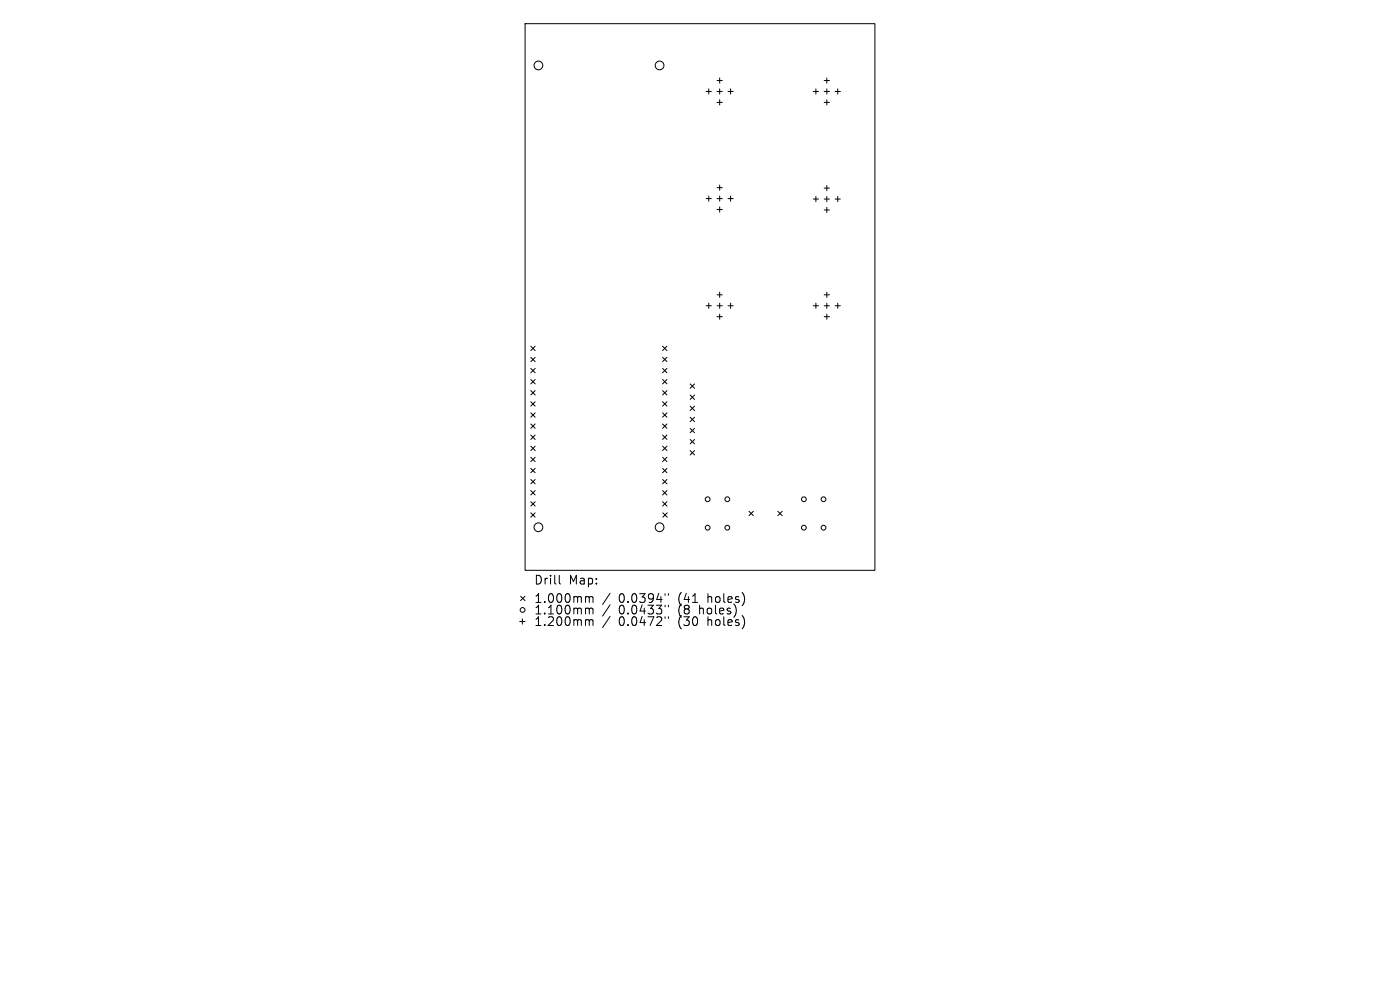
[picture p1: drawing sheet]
<svg xmlns="http://www.w3.org/2000/svg" width="297mm" height="210mm" viewBox="0 0 297 210" stroke-linecap="round" stroke-linejoin="round" font-family="sans-serif">
<defs><g id="words">
<g font-size="2.6">
<text x="113.2" y="124.3">Drill</text>
<text x="120.7" y="124.3">Map:</text>
<text x="113.2" y="128.1">1.000mm</text>
<text x="113.2" y="130.6">1.100mm</text>
<text x="131.3" y="128.1">0.0394&quot;</text>
<text x="131.3" y="130.6">0.0433&quot;</text>
<text x="144" y="128.1">(41</text>
<text x="144" y="130.6">(8</text>
<text x="148.6" y="130.6">holes)</text>
<text x="150.4" y="128.1">holes)</text>
<text x="113.2" y="133">1.200mm</text>
<text x="131.3" y="133">0.0472&quot;</text>
<text x="144" y="133">(30</text>
<text x="150.4" y="133">holes)</text>
</g>
</g></defs>
<g fill="none" stroke="#000" stroke-width=".21">
<path d="M111.4 5h74.2v116h-74.2zM149.8 19.4h1.1M150.4 18.8v1.2M152.1 19.4h1.1M152.1 17.1h1.1M152.7 16.5v1.1M152.7 18.8v1.2M154.4 19.4h1.2M155 18.8v1.2M172.5 19.4h1.1M173.1 18.8v1.2M174.8 19.4h1.2"/>
<path d="M174.8 17.1h1.2M175.4 16.5v1.1M175.4 18.8v1.2M177.2 19.4h1.1M177.7 18.8v1.2M152.1 21.7h1.1M152.1 39.8h1.1M152.7 21.2v1.1M152.7 39.3v1.1M174.8 21.7h1.2M174.8 39.9h1.2M175.4 21.2v1.1"/>
<path d="M175.4 39.3v1.2M149.8 42.1h1.1M150.4 41.6v1.1M152.1 42.1h1.1M152.1 44.4h1.1M152.7 41.6v1.1M152.7 43.9v1.1M154.4 42.1h1.2M155 41.6v1.1M172.5 42.2h1.1M173.1 41.7v1.1M174.8 42.2h1.2"/>
<path d="M174.8 44.5h1.2M175.4 41.7v1.1M175.4 44v1.1M177.2 42.2h1.1M177.7 41.7v1.1M112.6 73.4l.9 1M112.6 75.8l.9 .9M112.6 78.2l.9 .9M113.5 73.4l-.9 1M113.5 75.8l-.9 .9M113.5 78.2l-.9 .9M140.6 73.4l.9 1"/>
<path d="M140.6 75.8l.9 .9M140.6 78.2l.9 .9M141.5 73.4l-.9 1M141.5 75.8l-.9 .9M141.5 78.2l-.9 .9M149.8 64.9h1.1M150.4 64.3v1.1M152.1 64.9h1.1M152.1 62.5h1.1M152.1 67.2h1.1M152.7 62v1.1M152.7 64.3v1.1"/>
<path d="M152.7 66.6v1.1M154.4 64.9h1.2M155 64.3v1.1M172.5 64.9h1.1M173.1 64.3v1.1M174.8 64.9h1.2M174.8 62.5h1.2M174.8 67.2h1.2M175.4 62v1.1M175.4 64.3v1.1M175.4 66.6v1.1M177.2 64.9h1.1"/>
<path d="M177.7 64.3v1.1M112.6 80.5l.9 .9M112.6 82.9l.9 .9M112.6 85.2l.9 .9M112.6 87.6l.9 .9M112.6 89.9l.9 1M112.6 92.3l.9 .9M112.6 94.6l.9 1M112.6 97l.9 .9M112.6 99.4l.9 .9M113.5 80.5l-.9 .9M113.5 82.9l-.9 .9"/>
<path d="M113.5 85.2l-.9 .9M113.5 87.6l-.9 .9M113.5 89.9l-.9 1M113.5 92.3l-.9 .9M113.5 94.6l-.9 1M113.5 97l-.9 .9M113.5 99.4l-.9 .9M140.6 80.5l.9 .9M140.6 82.9l.9 .9M140.6 85.2l.9 .9M140.6 87.6l.9 .9M140.6 89.9l.9 1"/>
<path d="M140.6 92.3l.9 .9M140.6 94.6l.9 1M140.6 97l.9 .9M140.6 99.4l.9 .9M141.5 80.5l-.9 .9M141.5 82.9l-.9 .9M141.5 85.2l-.9 .9M141.5 87.6l-.9 .9M141.5 89.9l-.9 1M141.5 92.3l-.9 .9M141.5 94.6l-.9 1M141.5 97l-.9 .9"/>
<path d="M141.5 99.4l-.9 .9M146.4 81.4l.9 1M146.4 83.8l.9 .9M146.4 86.2l.9 .9M146.4 88.5l.9 .9M146.4 90.9l.9 .9M146.4 93.2l.9 1M146.4 95.6l.9 .9M147.3 81.4l-.9 1M147.3 83.8l-.9 .9M147.3 86.2l-.9 .9M147.3 88.5l-.9 .9"/>
<path d="M147.3 90.9l-.9 .9M147.3 93.2l-.9 1M147.3 95.6l-.9 .9M112.6 101.7l.9 .9M112.6 104.1l.9 .9M112.6 106.4l.9 1M112.6 108.8l.9 .9M113.5 101.7l-.9 .9M113.5 104.1l-.9 .9M113.5 106.4l-.9 1M113.5 108.8l-.9 .9M140.6 101.7l.9 .9"/>
<path d="M140.6 104.1l.9 .9M140.6 106.4l.9 1M140.6 108.8l.9 .9M141.5 101.7l-.9 .9M141.5 104.1l-.9 .9M141.5 106.4l-.9 1M141.5 108.8l-.9 .9M158.9 108.5l.9 .9M159.8 108.5l-.9 .9M165 108.5l.9 .9M165.9 108.5l-.9 .9M110.3 131.8h1.1"/>
<path d="M110.4 126.5l1 .9M110.8 131.3v1.1M111.4 126.5l-1 .9M118.6 122v1.6l.3 .3M124.5 126.6h.2l.3 .2M124.5 129h.2l.3 .3M124.5 131.5h.2l.3 .2M125 126.8l.3-.2h.4l.1 1.2M125 126.8v1M125 129.3v.9M125 131.7v1M125 129.3l.3-.3 .4 .1 .1 1.1"/>
<path d="M125 131.7l.3-.2h.4l.1 1.2M129.4 125.8l-1.6 2.4M129.4 128.3l-1.6 2.4M129.4 130.7l-1.6 2.4M141.1 125.9v.4M141.1 128.4v.3M141.1 130.8v.4M141.8 125.9v.4M141.8 128.4v.3M141.8 130.8v.4"/>
<circle cx="114.2" cy="13.9" r=".93"/>
<circle cx="139.9" cy="13.9" r=".93"/>
<circle cx="114.2" cy="111.8" r=".93"/>
<circle cx="139.9" cy="111.8" r=".93"/>
<circle cx="150.1" cy="111.9" r=".51"/>
<circle cx="150.1" cy="105.9" r=".51"/>
<circle cx="154.3" cy="111.9" r=".51"/>
<circle cx="154.3" cy="105.9" r=".51"/>
<circle cx="170.5" cy="111.9" r=".51"/>
<circle cx="170.5" cy="105.9" r=".51"/>
<circle cx="174.7" cy="111.9" r=".51"/>
<circle cx="174.7" cy="105.9" r=".51"/>
<circle cx="110.9" cy="129.4" r=".51"/>
</g>
<use href="#words"/>
</svg>
